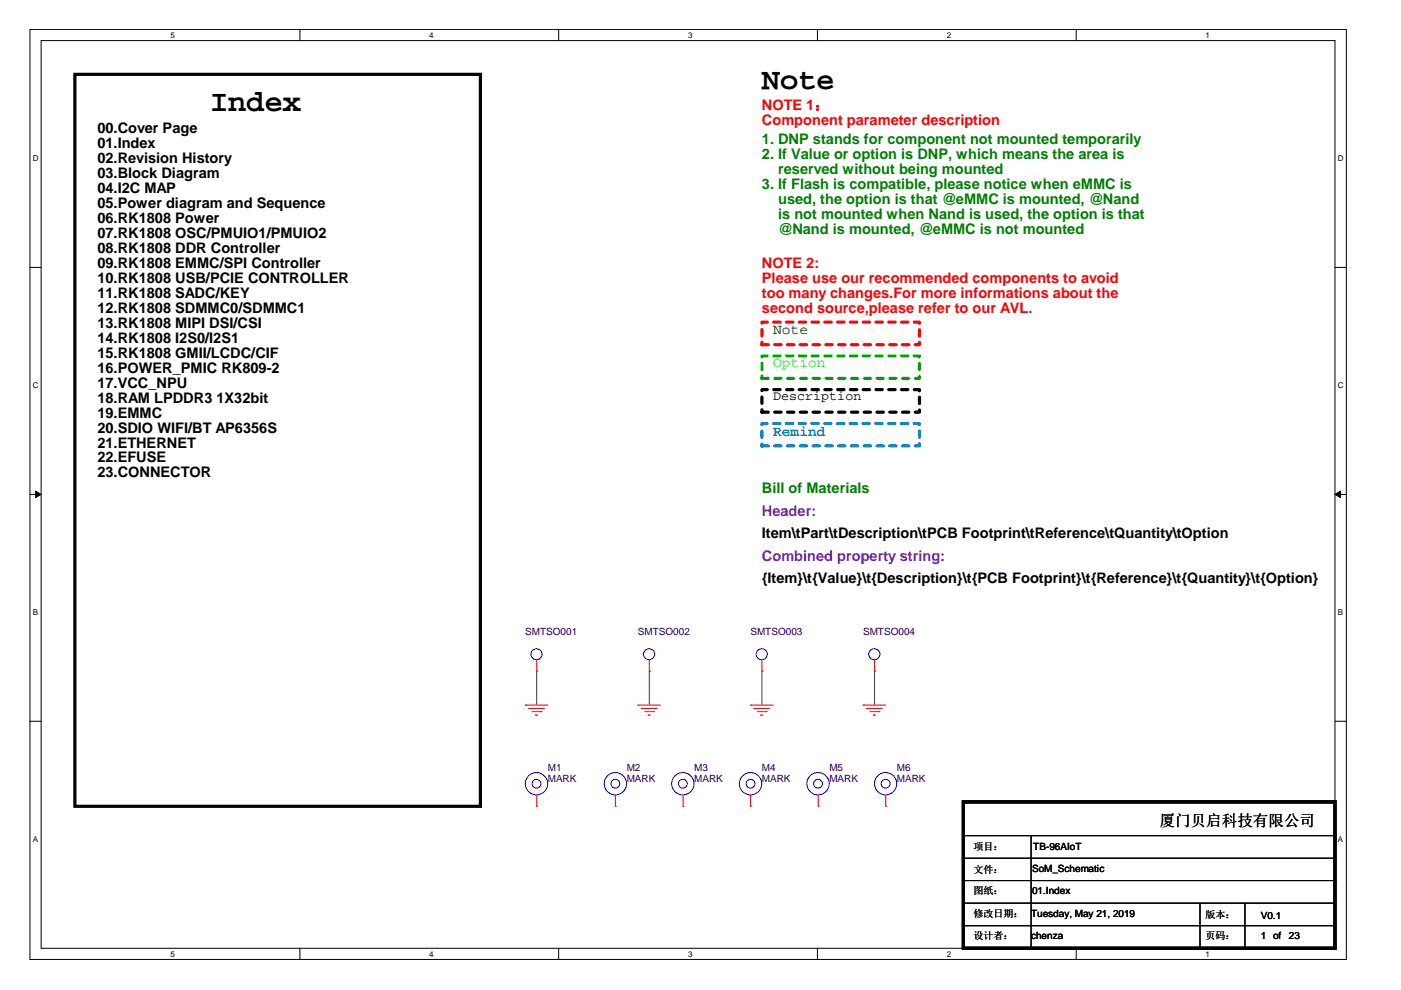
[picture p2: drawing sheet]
<svg xmlns="http://www.w3.org/2000/svg" width="297mm" height="210mm" viewBox="0 0 297 210" stroke-linecap="round" stroke-linejoin="round" font-family="sans-serif">
<defs><g id="words">
<g font-size="6.4">
<text x="44.5" y="23.6">Index</text>
<text x="161.5" y="18.8">Note</text>
</g>
<text font-size="3.3" x="245.8" y="175.1">厦门贝启科技有限公司</text>
<g font-size="3.1" fill="#f00">
<text x="161.5" y="23.4">NOTE 1：</text>
<text x="161.5" y="26.6">Component parameter description</text>
<text x="161.5" y="56.9">NOTE 2:</text>
<text x="161.5" y="60">Please use our recommended components to avoid</text>
<text x="161.5" y="63.2">too many changes.For more informations about the</text>
<text x="161.5" y="66.4">second source,please refer to our AVL.</text>
</g>
<g font-size="3.1">
<text x="20.7" y="28.2">00.Cover Page</text>
<text x="20.7" y="31.4">01.Index</text>
<text x="20.7" y="34.6">02.Revision History</text>
<text x="20.7" y="37.7">03.Block Diagram</text>
<text x="20.7" y="40.9">04.I2C MAP</text>
<text x="20.7" y="44.1">05.Power diagram and Sequence</text>
<text x="20.7" y="47.3">06.RK1808 Power</text>
<text x="20.7" y="50.4">07.RK1808 OSC/PMUIO1/PMUIO2</text>
<text x="20.7" y="53.6">08.RK1808 DDR Controller</text>
<text x="20.7" y="56.8">09.RK1808 EMMC/SPI Controller</text>
<text x="20.7" y="60">10.RK1808 USB/PCIE CONTROLLER</text>
<text x="20.7" y="63.1">11.RK1808 SADC/KEY</text>
<text x="20.7" y="66.3">12.RK1808 SDMMC0/SDMMC1</text>
<text x="20.7" y="69.5">13.RK1808 MIPI DSI/CSI</text>
<text x="20.7" y="72.7">14.RK1808 I2S0/I2S1</text>
<text x="20.7" y="75.8">15.RK1808 GMII/LCDC/CIF</text>
<text x="20.7" y="79">16.POWER_PMIC RK809-2</text>
<text x="20.7" y="82.2">17.VCC_NPU</text>
<text x="20.7" y="85.4">18.RAM LPDDR3 1X32bit</text>
<text x="20.7" y="88.5">19.EMMC</text>
<text x="20.7" y="91.7">20.SDIO WIFI/BT AP6356S</text>
<text x="20.7" y="94.9">21.ETHERNET</text>
<text x="20.7" y="98.1">22.EFUSE</text>
<text x="20.7" y="101.2">23.CONNECTOR</text>
<text x="161.5" y="114.1">Item\tPart\tDescription\tPCB Footprint\tReference\tQuantity\tOption</text>
<text x="161.5" y="123.7">{Item}\t{Value}\t{Description}\t{PCB Footprint}\t{Reference}\t{Quantity}\t{Option}</text>
</g>
<g font-size="3.1" fill="#008000">
<text x="161.5" y="30.6">1. DNP stands for component not mounted temporarily</text>
<text x="161.5" y="33.8">2. If Value or option is DNP, which means the area is</text>
<text x="161.5" y="40.1">3. If Flash is compatible, please notice when eMMC is</text>
<text x="165" y="36.9">reserved without being mounted</text>
<text x="165" y="43.3">used, the option is that @eMMC is mounted, @Nand</text>
<text x="165" y="46.5">is not mounted when Nand is used, the option is that</text>
<text x="165" y="49.6">@Nand is mounted, @eMMC is not mounted</text>
<text x="161.5" y="104.6">Bill of Materials</text>
</g>
<text font-size="3.1" fill="#004000" x="163.9" y="70.8">Note</text>
<text font-size="3.1" fill="#0f0" x="163.9" y="77.9">Option</text>
<text font-size="3.1" fill="#0080ff" x="163.9" y="92.4">Remind</text>
<g font-size="3.1" fill="#8000ff">
<text x="161.5" y="109.4">Header:</text>
<text x="161.5" y="118.9">Combined property string:</text>
</g>
<text font-size="2.8" x="163.9" y="84.9">Description</text>
<g font-size="2.1" fill="#000080">
<text x="111.4" y="134.7">SMTSO001</text>
<text x="135.3" y="134.7">SMTSO002</text>
<text x="159.1" y="134.7">SMTSO003</text>
<text x="183" y="134.7">SMTSO004</text>
<text x="116.2" y="163.4">M1</text>
<text x="116.2" y="165.7">MARK</text>
<text x="132.9" y="163.4">M2</text>
<text x="132.9" y="165.7">MARK</text>
<text x="147.2" y="163.4">M3</text>
<text x="147.2" y="165.7">MARK</text>
<text x="161.5" y="163.4">M4</text>
<text x="161.5" y="165.7">MARK</text>
<text x="175.9" y="163.4">M5</text>
<text x="175.9" y="165.7">MARK</text>
<text x="190.2" y="163.4">M6</text>
<text x="190.2" y="165.7">MARK</text>
</g>
<g font-size="2.1">
<text x="206.4" y="185.1">文件：</text>
<text x="206.4" y="180.3">项目：</text>
<text x="218.8" y="184.8">SoM_Schematic</text>
<text x="219.1" y="180.3">TB-96AIoT</text>
<text x="206.4" y="189.6">图纸：</text>
<text x="218.8" y="189.6">01.Index</text>
<text x="206.4" y="194.4">修改日期：</text>
<text x="218.6" y="194.4">Tuesday, May 21, 2019</text>
<text x="255.6" y="194.6">版本：</text>
<text x="267.3" y="194.9">V0.1</text>
<text x="206.4" y="199.2">设计者：</text>
<text x="218.6" y="199.2">chenza</text>
<text x="255.6" y="199.2">页码：</text>
<text x="267.3" y="199.2">1 of</text>
<text x="273.3" y="199.2">23</text>
</g>
<g font-size="1.7">
<text x="36.2" y="8">5</text>
<text x="91" y="8">4</text>
<text x="145.9" y="8">3</text>
<text x="200.7" y="8">2</text>
<text x="255.6" y="8">1</text>
<text x="6.9" y="34.2">D</text>
<text x="283.6" y="34.2">D</text>
<text x="6.9" y="82.3">C</text>
<text x="283.6" y="82.3">C</text>
<text x="6.9" y="130.4">B</text>
<text x="283.6" y="130.4">B</text>
<text x="6.9" y="178.5">A</text>
<text x="283.6" y="178.5">A</text>
<text x="36.2" y="202.8">5</text>
<text x="91" y="202.8">4</text>
<text x="145.9" y="202.8">3</text>
<text x="200.7" y="202.8">2</text>
<text x="255.6" y="202.8">1</text>
</g>
</g></defs>
<path d="M6.3 6.2h279.2v197.2h-279.2zM8.7 8.6h274.3v192.5h-274.3z" fill="none" stroke="#000" stroke-width=".21"/>
<g fill="#fff">
<path d="M36.2 6.5h.9v1.9h-.9z"/>
<path d="M36.2 201.3h.9v1.9h-.9z"/>
</g>
<path d="M63.6 6.2v2.4M63.6 201.1v2.3" fill="none" stroke="#000" stroke-width=".21"/>
<g fill="#fff">
<path d="M91 6.5h.9v1.9h-.9z"/>
<path d="M91 201.3h.9v1.9h-.9z"/>
</g>
<path d="M118.4 6.2v2.4M118.4 201.1v2.3" fill="none" stroke="#000" stroke-width=".21"/>
<g fill="#fff">
<path d="M145.9 6.5h.9v1.9h-.9z"/>
<path d="M145.9 201.3h.9v1.9h-.9z"/>
</g>
<path d="M173.3 6.2v2.4M173.3 201.1v2.3" fill="none" stroke="#000" stroke-width=".21"/>
<g fill="#fff">
<path d="M200.7 6.5h1v1.9h-1z"/>
<path d="M200.7 201.3h1v1.9h-1z"/>
</g>
<path d="M228.2 6.2v2.4M228.2 201.1v2.3" fill="none" stroke="#000" stroke-width=".21"/>
<g fill="#fff">
<path d="M255.6 6.5h.9v1.9h-.9z"/>
<path d="M255.6 201.3h.9v1.9h-.9z"/>
<path d="M6.9 32.7h1.3v1.9h-1.3z"/>
<path d="M283.6 32.7h1.3v1.9h-1.3z"/>
<path d="M6.9 80.7h1.3v1.9h-1.3z"/>
<path d="M283.6 80.7h1.3v1.9h-1.3z"/>
</g>
<path d="M6.3 56.7h2.4M283 56.7h2.4" fill="none" stroke="#000" stroke-width=".21"/>
<g fill="#fff">
<path d="M6.9 128.9h1.2v1.9h-1.2z"/>
<path d="M283.6 128.9h1.2v1.9h-1.2z"/>
</g>
<path d="M6.3 104.8h2.4M283 104.8h2.4" fill="none" stroke="#000" stroke-width=".21"/>
<g fill="#000" stroke="#000" stroke-width=".21">
<path d="M7.5 104.1l1.2 .7-1.2 .7z" fill-rule="evenodd"/>
<path d="M283 104.8l1.2-.7v1.4z" fill-rule="evenodd"/>
</g>
<g fill="#fff">
<path d="M6.9 177h1.2v1.9h-1.2z"/>
<path d="M283.6 177h1.2v1.9h-1.2z"/>
</g>
<g fill="none" stroke="#000" stroke-width=".21">
<path d="M6.3 152.9h2.4M283 152.9h2.4M204.3 177.2h78.7M218.6 177.2v23.9M283 177.2h.1M204.3 186.7h78.7M204.3 191.5h78.7M204.3 196.3h78.7M204.3 182h78.7M254.4 191.5v9.6M263.9 191.5v9.6M283 186.7h.1"/>
<path d="M283 191.5h.1M283 196.3h.1M283 182h.1M218.6 201.1h.1M254.4 201.1h.1M263.9 201.1h.1"/>
</g>
<path d="M15.9 15.8h86v155.2h-86zM204.3 170h78.7v31.1h-78.7z" fill="none" stroke="#000" stroke-width=".68"/>
<path d="M161.5 68.3h33.4v4.8h-33.4z" fill="none" stroke="#f00" stroke-width=".68" stroke-dasharray="1.4 1.4"/>
<path d="M161.5 75.5h33.4v4.7h-33.4z" fill="none" stroke="#0f0" stroke-width=".68" stroke-dasharray="1.4 1.4"/>
<path d="M161.5 82.6h33.4v4.8h-33.4z" fill="none" stroke="#000" stroke-width=".68" stroke-dasharray="1.4 1.4"/>
<path d="M161.5 89.8h33.4v4.7h-33.4z" fill="none" stroke="#0080ff" stroke-width=".68" stroke-dasharray="1.4 1.4"/>
<path d="M113.8 142.3h.1M113.8 142.3v7.2M137.7 142.3h.1M137.7 142.3v7.2M161.5 142.3h.1M161.5 142.3v7.2M185.4 142.3h.1M185.4 142.3v7.2" fill="none" stroke="#800040" stroke-width=".21"/>
<g fill="none" stroke="#f00" stroke-width=".21">
<path d="M113.8 139.9v2.4M137.7 139.9v2.4M161.5 139.9v2.4M185.4 139.9v2.4M111.4 149.5h.1M111.4 149.5h4.8M112.1 150.2h.1M112.1 150.2h3.3M112.8 150.9h1.9M113.5 151.6h.1M113.5 151.6h.5M113.8 142.3h.1"/>
<path d="M114.7 150.9h.1M135.3 149.5h.1M135.3 149.5h4.7M136 150.2h.1M136 150.2h3.3M136.7 150.9h1.9M137.4 151.6h.1M137.4 151.6h.5M137.7 142.3h.1M138.6 150.9h.1M159.1 149.5h.1M159.1 149.5h4.8"/>
<path d="M159.9 150.2h.1M159.9 150.2h3.3M160.6 150.9h1.9M161.3 151.6h.1M161.3 151.6h.5M161.5 142.3h.1M162.5 150.9h.1M183 149.5h.1M183 149.5h4.8M183.7 150.2h.1M183.7 150.2h3.4M184.4 150.9h2"/>
<path d="M185.2 151.6h.1M185.2 151.6h.4M185.4 142.3h.1M186.4 150.9h.1M113.8 171h.1M113.8 168.6v2.4M130.5 171h.1M130.5 168.6v2.4M144.8 171h.1M144.8 168.6v2.4M159.1 171h.1M159.1 168.6v2.4"/>
<path d="M173.5 171h.1M173.5 168.6v2.4M187.8 171h.1M187.8 168.6v2.4"/>
</g>
<g fill="none" stroke="#00f" stroke-width=".21">
<circle cx="113.8" cy="138.7" r="1.18"/>
<circle cx="137.6" cy="138.7" r="1.18"/>
<circle cx="161.5" cy="138.7" r="1.18"/>
<circle cx="185.4" cy="138.7" r="1.18"/>
<circle cx="113.7" cy="166.2" r=".94"/>
<circle cx="113.8" cy="166.2" r="2.37"/>
<circle cx="130.5" cy="166.2" r=".94"/>
<circle cx="130.5" cy="166.2" r="2.37"/>
<circle cx="144.8" cy="166.2" r=".94"/>
<circle cx="144.8" cy="166.2" r="2.37"/>
<circle cx="159.1" cy="166.2" r=".94"/>
<circle cx="159.1" cy="166.2" r="2.37"/>
<circle cx="173.4" cy="166.2" r=".94"/>
<circle cx="173.4" cy="166.2" r="2.37"/>
<circle cx="187.8" cy="166.2" r="2.36"/>
<circle cx="187.8" cy="166.2" r=".95"/>
</g>
<use href="#words"/>
</svg>
